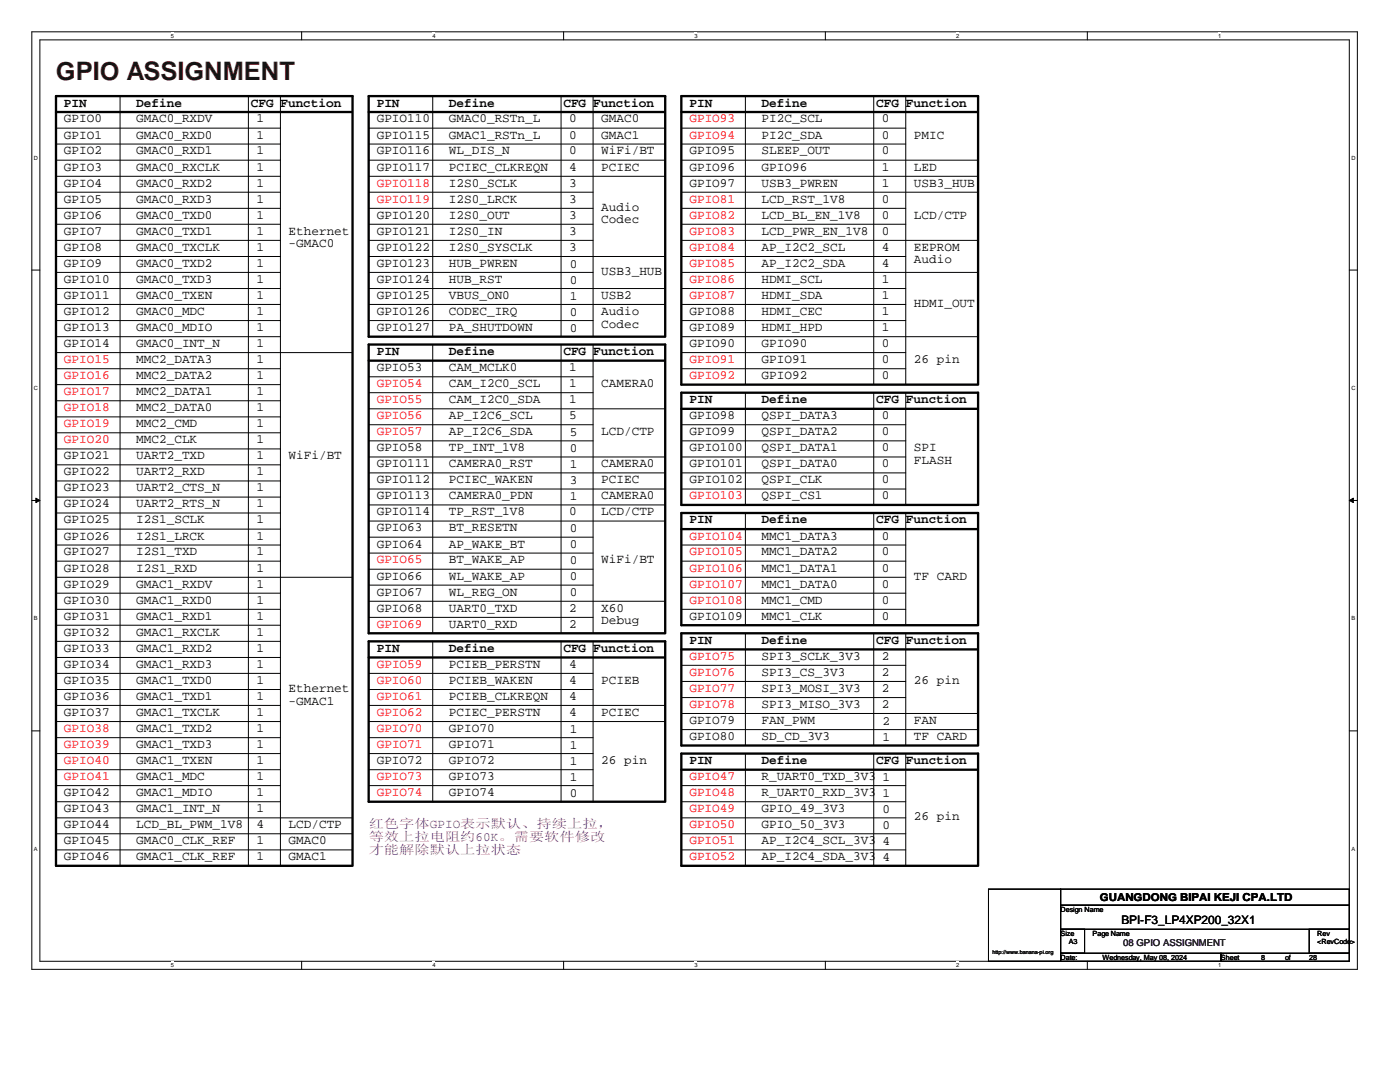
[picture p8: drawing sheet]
<svg xmlns="http://www.w3.org/2000/svg" width="279mm" height="216mm" viewBox="0 0 279 216" stroke-linecap="round" stroke-linejoin="round" font-family="sans-serif">
<defs><g id="words">
<text font-size="5.1" fill="#400000" x="11.2" y="15.9">GPIO ASSIGNMENT</text>
<g font-size="2.5">
<text x="12.7" y="21.3">PIN</text>
<text x="27.2" y="21.3">Define</text>
<text x="50" y="21.3">CFG Function</text>
<text x="75.2" y="21.3">PIN</text>
<text x="89.6" y="21.3">Define</text>
<text x="112.4" y="21.3">CFG Function</text>
<text x="137.6" y="21.3">PIN</text>
<text x="152" y="21.3">Define</text>
<text x="174.9" y="21.3">CFG</text>
<text x="180.8" y="21.3">Function</text>
<text x="12.7" y="24.4">GPIO0</text>
<text x="12.7" y="27.6">GPIO1</text>
<text x="27.2" y="24.4">GMAC0_RXDV</text>
<text x="27.2" y="27.6">GMAC0_RXD0</text>
<text x="51.2" y="24.4">1</text>
<text x="51.2" y="27.6">1</text>
<text x="75.2" y="27.6">GPIO115</text>
<text x="75.2" y="24.4">GPIO110</text>
<text x="89.6" y="24.4">GMAC0_RSTn_L</text>
<text x="89.6" y="27.6">GMAC1_RSTn_L</text>
<text x="113.6" y="27.6">0</text>
<text x="113.6" y="24.4">0</text>
<text x="120" y="24.4">GMAC0</text>
<text x="120" y="27.6">GMAC1</text>
<text x="152" y="27.6">PI2C_SDA</text>
<text x="152" y="24.4">PI2C_SCL</text>
<text x="176" y="24.4">0</text>
<text x="176" y="27.6">0</text>
<text x="182.4" y="27.6">PMIC</text>
<text x="12.7" y="30.8">GPIO2</text>
<text x="12.7" y="34">GPIO3</text>
<text x="27.2" y="34">GMAC0_RXCLK</text>
<text x="27.2" y="30.8">GMAC0_RXD1</text>
<text x="51.2" y="30.8">1</text>
<text x="51.2" y="34">1</text>
<text x="75.2" y="34">GPIO117</text>
<text x="75.2" y="30.8">GPIO116</text>
<text x="89.6" y="34">PCIEC_CLKREQN</text>
<text x="89.6" y="30.8">WL_DIS_N</text>
<text x="113.6" y="30.8">0</text>
<text x="113.6" y="34">4</text>
<text x="120" y="30.8">WiFi/BT</text>
<text x="120" y="34">PCIEC</text>
<text x="137.6" y="30.8">GPIO95</text>
<text x="137.6" y="34">GPIO96</text>
<text x="152" y="34">GPIO96</text>
<text x="152" y="30.8">SLEEP_OUT</text>
<text x="176" y="30.8">0</text>
<text x="176" y="34">1</text>
<text x="182.4" y="34">LED</text>
<text x="12.7" y="40.4">GPIO5</text>
<text x="12.7" y="37.3">GPIO4</text>
<text x="27.2" y="40.4">GMAC0_RXD3</text>
<text x="27.2" y="37.3">GMAC0_RXD2</text>
<text x="51.2" y="37.3">1</text>
<text x="51.2" y="40.4">1</text>
<text x="89.6" y="37.3">I2S0_SCLK</text>
<text x="89.6" y="40.4">I2S0_LRCK</text>
<text x="113.6" y="40.4">3</text>
<text x="113.6" y="37.3">3</text>
<text x="137.6" y="37.3">GPIO97</text>
<text x="152" y="40.4">LCD_RST_1V8</text>
<text x="152" y="37.3">USB3_PWREN</text>
<text x="176" y="37.3">1</text>
<text x="176" y="40.4">0</text>
<text x="182.4" y="37.3">USB3_HUB</text>
<text x="12.7" y="46.8">GPIO7</text>
<text x="12.7" y="43.6">GPIO6</text>
<text x="27.2" y="43.6">GMAC0_TXD0</text>
<text x="27.2" y="46.8">GMAC0_TXD1</text>
<text x="51.2" y="43.6">1</text>
<text x="51.2" y="46.8">1</text>
<text x="57.6" y="46.8">Ethernet</text>
<text x="75.2" y="43.6">GPIO120</text>
<text x="75.2" y="46.8">GPIO121</text>
<text x="89.6" y="46.8">I2S0_IN</text>
<text x="89.6" y="43.6">I2S0_OUT</text>
<text x="113.6" y="43.6">3</text>
<text x="113.6" y="46.8">3</text>
<text x="120" y="42">Audio</text>
<text x="120" y="44.6">Codec</text>
<text x="152" y="43.6">LCD_BL_EN_1V8</text>
<text x="152" y="46.8">LCD_PWR_EN_1V8</text>
<text x="176" y="43.6">0</text>
<text x="176" y="46.8">0</text>
<text x="182.4" y="43.6">LCD/CTP</text>
<text x="12.7" y="53.3">GPIO9</text>
<text x="12.7" y="50">GPIO8</text>
<text x="27.2" y="53.3">GMAC0_TXD2</text>
<text x="27.2" y="50">GMAC0_TXCLK</text>
<text x="51.2" y="50">1</text>
<text x="51.2" y="53.3">1</text>
<text x="57.6" y="49.4">-GMAC0</text>
<text x="75.2" y="53.3">GPIO123</text>
<text x="75.2" y="50">GPIO122</text>
<text x="89.6" y="53.3">HUB_PWREN</text>
<text x="89.6" y="50">I2S0_SYSCLK</text>
<text x="113.6" y="50">3</text>
<text x="113.7" y="53.4">0</text>
<text x="152" y="53.3">AP_I2C2_SDA</text>
<text x="152" y="50">AP_I2C2_SCL</text>
<text x="176" y="50">4</text>
<text x="176" y="53.3">4</text>
<text x="182.4" y="50">EEPROM</text>
<text x="182.4" y="52.6">Audio</text>
<text x="12.7" y="56.4">GPIO10</text>
<text x="12.7" y="59.6">GPIO11</text>
<text x="27.2" y="56.4">GMAC0_TXD3</text>
<text x="27.2" y="59.6">GMAC0_TXEN</text>
<text x="51.2" y="56.4">1</text>
<text x="51.2" y="59.6">1</text>
<text x="75.2" y="59.6">GPIO125</text>
<text x="75.2" y="56.4">GPIO124</text>
<text x="89.6" y="56.4">HUB_RST</text>
<text x="89.6" y="59.6">VBUS_ON0</text>
<text x="113.7" y="56.6">0</text>
<text x="113.7" y="59.8">1</text>
<text x="120" y="54.8">USB3_HUB</text>
<text x="120" y="59.6">USB2</text>
<text x="152" y="59.6">HDMI_SDA</text>
<text x="152" y="56.4">HDMI_SCL</text>
<text x="176" y="56.4">1</text>
<text x="176" y="59.6">1</text>
<text x="12.7" y="62.8">GPIO12</text>
<text x="27.2" y="62.8">GMAC0_MDC</text>
<text x="51.2" y="62.8">1</text>
<text x="75.2" y="62.8">GPIO126</text>
<text x="89.6" y="62.8">CODEC_IRQ</text>
<text x="113.7" y="63">0</text>
<text x="120" y="62.8">Audio</text>
<text x="120" y="65.4">Codec</text>
<text x="137.6" y="62.8">GPIO88</text>
<text x="152" y="62.8">HDMI_CEC</text>
<text x="176" y="62.8">1</text>
<text x="182.4" y="61.3">HDMI_OUT</text>
<text x="12.7" y="66">GPIO13</text>
<text x="12.7" y="69.3">GPIO14</text>
<text x="27.2" y="69.3">GMAC0_INT_N</text>
<text x="27.2" y="66">GMAC0_MDIO</text>
<text x="51.2" y="66">1</text>
<text x="51.2" y="69.3">1</text>
<text x="75.2" y="66">GPIO127</text>
<text x="75.2" y="70.8">PIN</text>
<text x="89.6" y="70.8">Define</text>
<text x="89.6" y="66">PA_SHUTDOWN</text>
<text x="112.4" y="70.8">CFG Function</text>
<text x="113.7" y="66.2">0</text>
<text x="137.6" y="66">GPIO89</text>
<text x="137.6" y="69.3">GPIO90</text>
<text x="152" y="66">HDMI_HPD</text>
<text x="152" y="69.3">GPIO90</text>
<text x="176" y="66">1</text>
<text x="176" y="69.3">0</text>
<text x="27.2" y="72.4">MMC2_DATA3</text>
<text x="27.2" y="75.6">MMC2_DATA2</text>
<text x="51.2" y="72.4">1</text>
<text x="51.2" y="75.6">1</text>
<text x="75.2" y="74">GPIO53</text>
<text x="89.6" y="77.3">CAM_I2C0_SCL</text>
<text x="89.6" y="74">CAM_MCLK0</text>
<text x="113.6" y="74">1</text>
<text x="113.6" y="77.3">1</text>
<text x="120" y="77.3">CAMERA0</text>
<text x="152" y="72.4">GPIO91</text>
<text x="152" y="75.6">GPIO92</text>
<text x="176" y="72.4">0</text>
<text x="176" y="75.6">0</text>
<text x="182.4" y="72.4">26 pin</text>
<text x="27.2" y="78.8">MMC2_DATA1</text>
<text x="27.2" y="82">MMC2_DATA0</text>
<text x="51.2" y="78.8">1</text>
<text x="51.2" y="82">1</text>
<text x="89.6" y="80.4">CAM_I2C0_SDA</text>
<text x="89.6" y="83.7">AP_I2C6_SCL</text>
<text x="113.6" y="83.7">5</text>
<text x="113.6" y="80.4">1</text>
<text x="137.6" y="80.4">PIN</text>
<text x="137.6" y="83.7">GPIO98</text>
<text x="152" y="80.4">Define</text>
<text x="152" y="83.7">QSPI_DATA3</text>
<text x="174.9" y="80.4">CFG</text>
<text x="176" y="83.7">0</text>
<text x="180.8" y="80.4">Function</text>
<text x="27.2" y="88.4">MMC2_CLK</text>
<text x="27.2" y="85.3">MMC2_CMD</text>
<text x="51.2" y="85.3">1</text>
<text x="51.2" y="88.4">1</text>
<text x="89.6" y="86.8">AP_I2C6_SDA</text>
<text x="113.7" y="87">5</text>
<text x="120" y="86.8">LCD/CTP</text>
<text x="137.6" y="86.8">GPIO99</text>
<text x="152" y="86.8">QSPI_DATA2</text>
<text x="176" y="86.8">0</text>
<text x="12.7" y="91.7">GPIO21</text>
<text x="12.7" y="94.8">GPIO22</text>
<text x="27.2" y="91.7">UART2_TXD</text>
<text x="27.2" y="94.8">UART2_RXD</text>
<text x="51.2" y="91.7">1</text>
<text x="51.2" y="94.8">1</text>
<text x="57.6" y="91.7">WiFi/BT</text>
<text x="75.2" y="93.3">GPIO111</text>
<text x="75.2" y="90">GPIO58</text>
<text x="89.6" y="90">TP_INT_1V8</text>
<text x="89.6" y="93.3">CAMERA0_RST</text>
<text x="113.7" y="90.2">0</text>
<text x="113.7" y="93.4">1</text>
<text x="120" y="93.3">CAMERA0</text>
<text x="137.6" y="90">GPIO100</text>
<text x="137.6" y="93.3">GPIO101</text>
<text x="152" y="93.3">QSPI_DATA0</text>
<text x="152" y="90">QSPI_DATA1</text>
<text x="176" y="90">0</text>
<text x="176" y="93.3">0</text>
<text x="182.4" y="90">SPI</text>
<text x="182.4" y="92.6">FLASH</text>
<text x="12.7" y="98">GPIO23</text>
<text x="12.7" y="101.3">GPIO24</text>
<text x="27.2" y="98">UART2_CTS_N</text>
<text x="27.2" y="101.3">UART2_RTS_N</text>
<text x="51.2" y="98">1</text>
<text x="51.2" y="101.3">1</text>
<text x="75.2" y="99.7">GPIO113</text>
<text x="75.2" y="96.4">GPIO112</text>
<text x="89.6" y="96.4">PCIEC_WAKEN</text>
<text x="89.6" y="99.7">CAMERA0_PDN</text>
<text x="113.7" y="99.8">1</text>
<text x="113.7" y="96.6">3</text>
<text x="120" y="99.7">CAMERA0</text>
<text x="120" y="96.4">PCIEC</text>
<text x="137.6" y="96.4">GPIO102</text>
<text x="152" y="96.4">QSPI_CLK</text>
<text x="152" y="99.7">QSPI_CS1</text>
<text x="176" y="96.4">0</text>
<text x="176" y="99.7">0</text>
<text x="12.7" y="107.7">GPIO26</text>
<text x="12.7" y="104.4">GPIO25</text>
<text x="27.2" y="104.4">I2S1_SCLK</text>
<text x="27.2" y="107.7">I2S1_LRCK</text>
<text x="51.2" y="104.4">1</text>
<text x="51.2" y="107.7">1</text>
<text x="75.2" y="106">GPIO63</text>
<text x="75.2" y="102.8">GPIO114</text>
<text x="89.6" y="102.8">TP_RST_1V8</text>
<text x="89.6" y="106">BT_RESETN</text>
<text x="113.6" y="102.8">0</text>
<text x="113.7" y="106.2">0</text>
<text x="120" y="102.8">LCD/CTP</text>
<text x="137.6" y="104.4">PIN</text>
<text x="152" y="104.4">Define</text>
<text x="152" y="107.7">MMC1_DATA3</text>
<text x="174.9" y="104.4">CFG</text>
<text x="176" y="107.7">0</text>
<text x="180.8" y="104.4">Function</text>
<text x="12.7" y="110.8">GPIO27</text>
<text x="27.2" y="110.8">I2S1_TXD</text>
<text x="51.2" y="110.8">1</text>
<text x="75.2" y="109.3">GPIO64</text>
<text x="89.6" y="109.3">AP_WAKE_BT</text>
<text x="89.6" y="112.4">BT_WAKE_AP</text>
<text x="113.7" y="109.4">0</text>
<text x="113.7" y="112.6">0</text>
<text x="120" y="112.4">WiFi/BT</text>
<text x="152" y="110.8">MMC1_DATA2</text>
<text x="176" y="110.8">0</text>
<text x="12.7" y="117.3">GPIO29</text>
<text x="12.7" y="114">GPIO28</text>
<text x="27.2" y="117.3">GMAC1_RXDV</text>
<text x="27.2" y="114">I2S1_RXD</text>
<text x="51.2" y="114">1</text>
<text x="51.2" y="117.3">1</text>
<text x="75.2" y="118.8">GPIO67</text>
<text x="75.2" y="115.7">GPIO66</text>
<text x="89.6" y="115.7">WL_WAKE_AP</text>
<text x="89.6" y="118.8">WL_REG_ON</text>
<text x="113.7" y="115.8">0</text>
<text x="113.7" y="119">0</text>
<text x="152" y="117.3">MMC1_DATA0</text>
<text x="152" y="114">MMC1_DATA1</text>
<text x="176" y="114">0</text>
<text x="176" y="117.3">0</text>
<text x="182.4" y="115.7">TF CARD</text>
<text x="12.7" y="123.7">GPIO31</text>
<text x="12.7" y="120.4">GPIO30</text>
<text x="27.2" y="120.4">GMAC1_RXD0</text>
<text x="27.2" y="123.7">GMAC1_RXD1</text>
<text x="51.2" y="120.4">1</text>
<text x="51.2" y="123.7">1</text>
<text x="75.2" y="122">GPIO68</text>
<text x="89.6" y="122">UART0_TXD</text>
<text x="89.6" y="125.3">UART0_RXD</text>
<text x="113.6" y="122">2</text>
<text x="113.6" y="125.3">2</text>
<text x="120" y="122">X60</text>
<text x="120" y="124.6">Debug</text>
<text x="137.6" y="123.7">GPIO109</text>
<text x="152" y="123.7">MMC1_CLK</text>
<text x="152" y="120.4">MMC1_CMD</text>
<text x="176" y="120.4">0</text>
<text x="176" y="123.7">0</text>
<text x="12.7" y="130">GPIO33</text>
<text x="12.7" y="126.8">GPIO32</text>
<text x="27.2" y="130">GMAC1_RXD2</text>
<text x="27.2" y="126.8">GMAC1_RXCLK</text>
<text x="51.2" y="126.8">1</text>
<text x="51.2" y="130">1</text>
<text x="75.2" y="130">PIN</text>
<text x="89.6" y="130">Define</text>
<text x="112.4" y="130">CFG</text>
<text x="118.4" y="130">Function</text>
<text x="137.6" y="128.4">PIN</text>
<text x="152" y="128.4">Define</text>
<text x="152" y="131.7">SPI3_SCLK_3V3</text>
<text x="174.9" y="128.4">CFG Function</text>
<text x="176" y="131.7">2</text>
<text x="12.7" y="136.4">GPIO35</text>
<text x="12.7" y="133.3">GPIO34</text>
<text x="27.2" y="133.3">GMAC1_RXD3</text>
<text x="27.2" y="136.4">GMAC1_TXD0</text>
<text x="51.2" y="133.3">1</text>
<text x="51.2" y="136.4">1</text>
<text x="89.6" y="136.4">PCIEB_WAKEN</text>
<text x="89.6" y="133.3">PCIEB_PERSTN</text>
<text x="113.6" y="133.3">4</text>
<text x="113.6" y="136.4">4</text>
<text x="120" y="136.4">PCIEB</text>
<text x="152" y="134.8">SPI3_CS_3V3</text>
<text x="176" y="134.8">2</text>
<text x="182.4" y="136.4">26 pin</text>
<text x="12.7" y="139.7">GPIO36</text>
<text x="12.7" y="142.8">GPIO37</text>
<text x="27.2" y="142.8">GMAC1_TXCLK</text>
<text x="27.2" y="139.7">GMAC1_TXD1</text>
<text x="51.2" y="139.7">1</text>
<text x="51.2" y="142.8">1</text>
<text x="57.6" y="138">Ethernet</text>
<text x="57.6" y="140.6">-GMAC1</text>
<text x="89.6" y="139.7">PCIEB_CLKREQN</text>
<text x="89.6" y="142.8">PCIEC_PERSTN</text>
<text x="113.6" y="142.8">4</text>
<text x="113.6" y="139.7">4</text>
<text x="120" y="142.8">PCIEC</text>
<text x="152" y="138">SPI3_MOSI_3V3</text>
<text x="152" y="141.3">SPI3_MISO_3V3</text>
<text x="176" y="138">2</text>
<text x="176" y="141.3">2</text>
<text x="27.2" y="146">GMAC1_TXD2</text>
<text x="27.2" y="149.3">GMAC1_TXD3</text>
<text x="51.2" y="146">1</text>
<text x="51.2" y="149.3">1</text>
<text x="89.6" y="149.3">GPIO71</text>
<text x="89.6" y="146">GPIO70</text>
<text x="113.7" y="146.2">1</text>
<text x="113.7" y="149.4">1</text>
<text x="137.6" y="144.4">GPIO79</text>
<text x="137.6" y="147.7">GPIO80</text>
<text x="152" y="147.7">SD_CD_3V3</text>
<text x="152" y="144.4">FAN_PWM</text>
<text x="176.1" y="147.8">1</text>
<text x="176.1" y="144.6">2</text>
<text x="182.4" y="147.7">TF CARD</text>
<text x="182.4" y="144.4">FAN</text>
<text x="27.2" y="152.4">GMAC1_TXEN</text>
<text x="27.2" y="155.7">GMAC1_MDC</text>
<text x="51.2" y="152.4">1</text>
<text x="51.2" y="155.7">1</text>
<text x="75.2" y="152.4">GPIO72</text>
<text x="89.6" y="152.4">GPIO72</text>
<text x="89.6" y="155.7">GPIO73</text>
<text x="113.7" y="152.6">1</text>
<text x="113.7" y="155.8">1</text>
<text x="120" y="152.4">26 pin</text>
<text x="137.6" y="152.4">PIN</text>
<text x="152" y="152.4">Define</text>
<text x="152" y="155.7">R_UART0_TXD_3V3</text>
<text x="174.9" y="152.4">CFG Function</text>
<text x="176.1" y="155.8">1</text>
<text x="12.7" y="158.8">GPIO42</text>
<text x="27.2" y="158.8">GMAC1_MDIO</text>
<text x="51.2" y="158.8">1</text>
<text x="89.6" y="158.8">GPIO74</text>
<text x="113.7" y="159">0</text>
<text x="152" y="158.8">R_UART0_RXD_3V3</text>
<text x="176.1" y="159">1</text>
<text x="12.7" y="165.3">GPIO44</text>
<text x="12.7" y="162.1">GPIO43</text>
<text x="27.2" y="162.1">GMAC1_INT_N</text>
<text x="27.2" y="165.3">LCD_BL_PWM_1V8</text>
<text x="51.2" y="162.1">1</text>
<text x="51.2" y="165.3">4</text>
<text x="57.6" y="165.3">LCD/CTP</text>
<text x="152" y="162.1">GPIO_49_3V3</text>
<text x="152" y="165.3">GPIO_50_3V3</text>
<text x="176.1" y="162.2">0</text>
<text x="176.1" y="165.4">0</text>
<text x="182.4" y="163.7">26 pin</text>
<text x="12.7" y="168.4">GPIO45</text>
<text x="12.7" y="171.7">GPIO46</text>
<text x="27.2" y="168.4">GMAC0_CLK_REF</text>
<text x="27.2" y="171.7">GMAC1_CLK_REF</text>
<text x="51.2" y="168.4">1</text>
<text x="51.2" y="171.7">1</text>
<text x="57.6" y="168.4">GMAC0</text>
<text x="57.6" y="171.7">GMAC1</text>
<text x="152" y="171.7">AP_I2C4_SDA_3V3</text>
<text x="152" y="168.4">AP_I2C4_SCL_3V3</text>
<text x="176.1" y="168.6">4</text>
<text x="176.1" y="171.8">4</text>
</g>
<g font-size="2.5" fill="#f00">
<text x="137.6" y="27.6">GPIO94</text>
<text x="137.6" y="24.4">GPIO93</text>
<text x="75.2" y="37.3">GPIO118</text>
<text x="75.2" y="40.4">GPIO119</text>
<text x="137.6" y="40.4">GPIO81</text>
<text x="137.6" y="46.8">GPIO83</text>
<text x="137.6" y="43.6">GPIO82</text>
<text x="137.6" y="53.3">GPIO85</text>
<text x="137.6" y="50">GPIO84</text>
<text x="137.6" y="56.4">GPIO86</text>
<text x="137.6" y="59.6">GPIO87</text>
<text x="12.7" y="75.6">GPIO16</text>
<text x="12.7" y="72.4">GPIO15</text>
<text x="75.2" y="77.3">GPIO54</text>
<text x="137.6" y="72.4">GPIO91</text>
<text x="137.6" y="75.6">GPIO92</text>
<text x="12.7" y="78.8">GPIO17</text>
<text x="12.7" y="82">GPIO18</text>
<text x="75.2" y="83.7">GPIO56</text>
<text x="75.2" y="80.4">GPIO55</text>
<text x="12.7" y="85.3">GPIO19</text>
<text x="12.7" y="88.4">GPIO20</text>
<text x="75.2" y="86.8">GPIO57</text>
<text x="137.6" y="99.7">GPIO103</text>
<text x="137.6" y="107.7">GPIO104</text>
<text x="75.2" y="112.4">GPIO65</text>
<text x="137.6" y="110.8">GPIO105</text>
<text x="137.6" y="114">GPIO106</text>
<text x="137.6" y="117.3">GPIO107</text>
<text x="75.2" y="125.3">GPIO69</text>
<text x="137.6" y="120.4">GPIO108</text>
<text x="137.6" y="131.7">GPIO75</text>
<text x="75.2" y="136.4">GPIO60</text>
<text x="75.2" y="133.3">GPIO59</text>
<text x="137.6" y="134.8">GPIO76</text>
<text x="75.2" y="142.8">GPIO62</text>
<text x="75.2" y="139.7">GPIO61</text>
<text x="137.6" y="141.3">GPIO78</text>
<text x="137.6" y="138">GPIO77</text>
<text x="12.7" y="149.3">GPIO39</text>
<text x="12.7" y="146">GPIO38</text>
<text x="75.2" y="146">GPIO70</text>
<text x="75.2" y="149.3">GPIO71</text>
<text x="12.7" y="152.4">GPIO40</text>
<text x="12.7" y="155.7">GPIO41</text>
<text x="75.2" y="155.7">GPIO73</text>
<text x="137.6" y="155.7">GPIO47</text>
<text x="75.2" y="158.8">GPIO74</text>
<text x="137.6" y="158.8">GPIO48</text>
<text x="137.6" y="162.1">GPIO49</text>
<text x="137.6" y="165.3">GPIO50</text>
<text x="137.6" y="171.7">GPIO52</text>
<text x="137.6" y="168.4">GPIO51</text>
</g>
<g font-size="2.5" fill="#8000ff">
<text x="73.6" y="165.3">红色字体GPIO表示默认、持续上拉，</text>
<text x="73.6" y="167.8">等效上拉电阻约60K。需要软件修改</text>
<text x="73.6" y="170.3">才能解除默认上拉状态</text>
</g>
<text font-size="2.4" x="223.8" y="184.3">BPI-F3_LP4XP200_32X1</text>
<text font-size="2.2" x="219.5" y="179.8">GUANGDONG BIPAI KEJI CPA.LTD</text>
<text font-size="1.9" fill="#000080" x="224.2" y="188.7">08 GPIO ASSIGNMENT</text>
<g font-size="1.4">
<text x="211.7" y="182">Design Name</text>
<text x="211.7" y="186.8">Size</text>
<text x="211.7" y="191.6">Date:</text>
<text x="213.3" y="188.4">A3</text>
<text x="218.1" y="186.8">Page Name</text>
<text x="220" y="191.6">Wednesday, May 08, 2024</text>
<text x="243.7" y="191.6">Sheet</text>
<text x="251.7" y="191.6">8</text>
<text x="256.5" y="191.6">of</text>
<text x="261.3" y="191.6">28</text>
<text x="262.9" y="186.8">Rev</text>
<text x="262.9" y="188.4">&lt;RevCode&gt;</text>
</g>
<g font-size="1.1">
<text x="34.1" y="7.5">5</text>
<text x="86.3" y="7.5">4</text>
<text x="138.6" y="7.5">3</text>
<text x="190.8" y="7.5">2</text>
<text x="243.1" y="7.5">1</text>
<text x="6.8" y="31.9">D</text>
<text x="269.7" y="31.9">D</text>
<text x="6.8" y="77.8">C</text>
<text x="269.7" y="77.8">C</text>
<text x="6.8" y="123.8">B</text>
<text x="269.7" y="123.8">B</text>
<text x="6.8" y="169.8">A</text>
<text x="269.7" y="169.8">A</text>
<text x="198.1" y="190.3">http://www.banana-pi.org</text>
<text x="34.1" y="193">5</text>
<text x="86.3" y="193">4</text>
<text x="138.6" y="193">3</text>
<text x="190.8" y="193">2</text>
<text x="243.1" y="193">1</text>
</g>
</g></defs>
<path d="M6.3 6.3h264.6v187.1h-264.6zM8 8h261.3v183.8h-261.3z" fill="none" stroke="#000" stroke-width=".2"/>
<g fill="#fff">
<path d="M34.1 6.4h.6v1.3h-.6z"/>
<path d="M34.1 191.9h.6v1.3h-.6z"/>
</g>
<path d="M60.2 6.3v1.7M60.2 191.8v1.6" fill="none" stroke="#000" stroke-width=".2"/>
<g fill="#fff">
<path d="M86.3 6.4h.6v1.3h-.6z"/>
<path d="M86.3 191.9h.6v1.3h-.6z"/>
</g>
<path d="M112.5 6.3v1.7M112.5 191.8v1.6" fill="none" stroke="#000" stroke-width=".2"/>
<g fill="#fff">
<path d="M138.6 6.4h.6v1.3h-.6z"/>
<path d="M138.6 191.9h.6v1.3h-.6z"/>
</g>
<path d="M164.7 6.3v1.7M164.7 191.8v1.6" fill="none" stroke="#000" stroke-width=".2"/>
<g fill="#fff">
<path d="M190.8 6.4h.6v1.3h-.6z"/>
<path d="M190.8 191.9h.6v1.3h-.6z"/>
</g>
<path d="M217 6.3v1.7M217 191.8v1.6" fill="none" stroke="#000" stroke-width=".2"/>
<g fill="#fff">
<path d="M243.1 6.4h.6v1.3h-.6z"/>
<path d="M243.1 191.9h.6v1.3h-.6z"/>
<path d="M6.8 30.8h.7v1.3h-.7z"/>
<path d="M269.7 30.8h.8v1.3h-.8z"/>
<path d="M6.8 76.7h.7v1.4h-.7z"/>
<path d="M269.7 76.7h.8v1.4h-.8z"/>
</g>
<path d="M6.3 53.9h1.7M269.3 53.9h1.6" fill="none" stroke="#000" stroke-width=".2"/>
<g fill="#fff">
<path d="M6.8 122.7h.7v1.3h-.7z"/>
<path d="M269.7 122.7h.7v1.3h-.7z"/>
</g>
<path d="M6.3 99.9h1.7M269.3 99.9h1.6" fill="none" stroke="#000" stroke-width=".2"/>
<g fill="#000" stroke="#000" stroke-width=".2">
<path d="M7.2 99.4l.8 .5-.8 .4z" fill-rule="evenodd"/>
<path d="M269.3 99.9l.8-.5v.9z" fill-rule="evenodd"/>
</g>
<g fill="#fff">
<path d="M6.8 168.7h.7v1.3h-.7z"/>
<path d="M269.7 168.7h.7v1.3h-.7z"/>
</g>
<g fill="none" stroke="#000" stroke-width=".2">
<path d="M24 19.2v153.6M49.6 19.2v153.6M56 19.2v153.6M86.4 19.2v48M112 19.2v48M118.4 19.2v48M148.8 19.2v57.6M174.4 19.2v57.6M180.8 19.2v57.6M11.2 25.6h44.8M11.2 28.7h44.8M11.2 32h44.8"/>
<path d="M11.2 38.4h44.8M11.2 35.2h44.8M73.6 25.6h59.2M73.6 28.7h59.2M73.6 32h59.2M73.6 38.4h44.8M73.6 35.2h59.2M136 25.6h44.8M136 28.7h44.8M136 32h59.2M136 38.4h59.2M136 35.2h59.2"/>
<path d="M11.2 41.6h44.8M11.2 44.7h44.8M11.2 48h44.8M11.2 51.2h44.8M11.2 54.4h44.8M11.2 57.6h44.8M73.6 41.6h44.8M73.6 44.7h44.8M73.6 48h44.8M73.6 51.2h59.2M73.6 54.4h44.8M73.6 57.6h59.2"/>
<path d="M136 41.6h44.8M136 44.7h44.8M136 48h59.2M136 51.2h44.8M136 54.4h59.2M136 57.6h44.8M11.2 60.7h44.8M11.2 64h44.8M11.2 67.2h44.8M11.2 70.4h59.2M11.2 73.6h44.8M11.2 76.8h44.8"/>
<path d="M11.2 80h44.8M73.6 60.7h59.2M73.6 64h44.8M73.6 75.2h44.8M73.6 78.4h44.8M86.4 68.7v57.7M112 68.7v57.7M118.4 68.7v57.7M136 60.7h44.8M136 64h44.8M136 67.2h59.2M136 70.4h44.8"/>
<path d="M136 73.6h44.8M148.8 78.4v22.4M174.4 78.4v22.4M180.8 78.4v22.4M11.2 83.2h44.8M11.2 86.4h44.8M11.2 89.6h44.8M11.2 92.8h44.8M11.2 96h44.8M11.2 99.2h44.8M73.6 81.6h59.2M73.6 88h44.8"/>
<path d="M73.6 84.8h44.8M73.6 91.2h59.2M73.6 97.6h59.2M73.6 94.4h59.2M136 88h44.8M136 84.8h44.8M136 91.2h44.8M136 97.6h44.8M136 94.4h44.8M11.2 108.8h44.8M11.2 112h44.8M11.2 115.2h59.2"/>
<path d="M11.2 102.4h44.8M11.2 105.6h44.8M11.2 118.4h44.8M73.6 100.8h59.2M73.6 110.4h44.8M73.6 113.6h44.8M73.6 116.8h44.8M73.6 104h59.2M73.6 107.2h44.8M73.6 120h59.2M136 108.8h44.8M136 112h44.8"/>
<path d="M136 115.2h44.8M136 118.4h44.8M148.8 102.4v22.4M174.4 102.4v22.4M180.8 102.4v22.4M11.2 134.4h44.8M11.2 137.6h44.8M11.2 121.6h44.8M11.2 124.8h44.8M11.2 128h44.8M11.2 131.2h44.8M73.6 134.4h44.8"/>
<path d="M73.6 137.6h44.8M73.6 123.2h44.8M86.4 128v32M112 128v32M118.4 128v32M136 132.8h44.8M136 136h44.8M136 139.2h44.8M136 121.6h44.8M148.8 126.4v22.4M174.4 126.4v22.4M180.8 126.4v22.4"/>
<path d="M6.3 145.8h1.7M11.2 156.8h44.8M11.2 160h44.8M11.2 144h44.8M11.2 147.2h44.8M11.2 150.4h44.8M11.2 153.6h44.8M11.2 140.8h44.8M73.6 156.8h44.8M73.6 144h59.2M73.6 147.2h44.8M73.6 150.4h44.8"/>
<path d="M73.6 153.6h44.8M73.6 140.8h59.2M136 156.8h44.8M136 160h44.8M136 142.4h59.2M136 145.6h59.2M148.8 150.4v22.4M174.4 150.4v22.4M180.8 150.4v22.4M269.3 145.8h1.6M11.2 163.2h59.2M11.2 166.4h59.2"/>
<path d="M11.2 169.6h59.2M136 163.2h44.8M136 166.4h44.8M136 169.6h44.8M197.3 177.4h14.4v14.4h-14.4zM211.7 177.4h57.6v3.2h-57.6zM211.7 180.6h57.6v4.8h-57.6zM211.7 185.4h4.8v4.8h-4.8zM211.7 190.2h32v1.6h-32zM243.7 190.2h25.6v1.6h-25.6zM261.3 185.4h8v4.8h-8z"/>
</g>
<g fill="none" stroke="#000" stroke-width=".47">
<path d="M11.2 22.4h59M73.6 22.4h59M136 22.4h59M73.6 72h59M132.6 67.2h-59v-48h59.2v48M195 76.8h-59v-57.6h59.2v57.6M136 81.6h59M136 105.6h59M195 100.8h-59v-22.4h59.2v22.4M73.6 131.2h59M132.6 126.4h-59v-57.7h59.2v57.7M136 129.6h59"/>
<path d="M195 124.8h-59v-22.4h59.2v22.4M132.6 160h-59v-32h59.2v32M136 153.6h59M195 148.8h-59v-22.4h59.2v22.4M70.2 172.8h-59v-153.6h59.2v153.6M195 172.8h-59v-22.4h59.2v22.4"/>
</g>
<use href="#words"/>
</svg>
